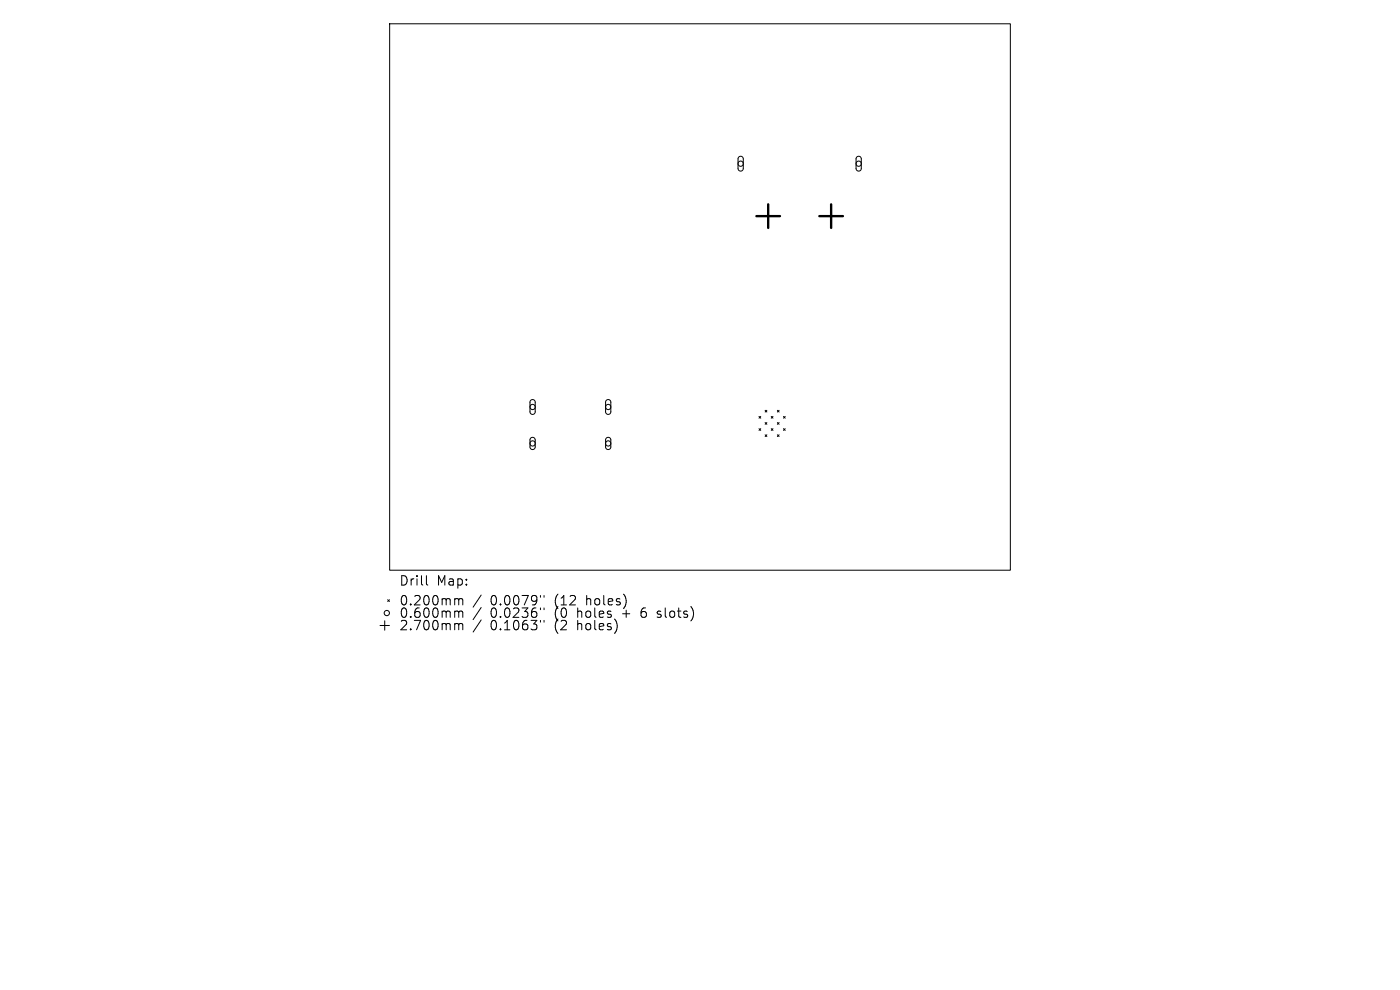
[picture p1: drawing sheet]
<svg xmlns="http://www.w3.org/2000/svg" width="297mm" height="210mm" viewBox="0 0 297 210" stroke-linecap="round" stroke-linejoin="round" font-family="sans-serif">
<defs><g id="words">
<g font-size="2.8">
<text x="84.6" y="124.5">Drill</text>
<text x="92.6" y="124.5">Map:</text>
<text x="84.6" y="128.7">0.200mm</text>
<text x="84.6" y="131.3">0.600mm</text>
<text x="104.1" y="128.7">0.0079&quot;</text>
<text x="104.1" y="131.3">0.0236&quot;</text>
<text x="117.8" y="128.7">(12</text>
<text x="117.8" y="131.3">(0</text>
<text x="122.8" y="131.3">holes</text>
<text x="124.7" y="128.7">holes)</text>
<text x="132.5" y="131.3">+</text>
<text x="136.7" y="131.3">6</text>
<text x="140.3" y="131.3">slots)</text>
<text x="84.6" y="134">2.700mm</text>
<text x="104.1" y="134">0.1063&quot;</text>
<text x="117.8" y="134">(2</text>
<text x="122.8" y="134">holes)</text>
</g>
</g></defs>
<g fill="none" stroke="#000" stroke-width=".21">
<path d="M82.7 5h131.6v116h-131.6zM156.7 33.3l.6-.1 .4 .4v2.2l-.5 .5-.4-.1-.2-.4v-2.1zM181.8 33.3l.5-.1 .4 .4v2.2l-.4 .5-.5-.1-.2-.4v-2.1zM112.6 84.9l.5-.1 .4 .4v2.2l-.4 .5-.4-.1-.3-.4v-2.1zM112.6 92.9l.6-.1 .3 .4v1.7l-.4 .5-.4-.1-.3-.4v-1.6zM128.6 84.9l.6-.1 .4 .4v2.2l-.5 .5-.4-.1-.2-.4v-2.1zM128.6 92.9l.6-.1 .4 .4v1.7l-.5 .5-.4-.1-.2-.4v-1.6zM161 88.3l.4 .4M161 90.9l.4 .4M161.4 88.3l-.4 .4M161.4 90.9l-.4 .4M162.3 89.6l.4 .4"/>
<path d="M162.3 92.2l.4 .4M162.3 87l.4 .4M162.7 87l-.4 .4M162.7 89.6l-.4 .4M162.7 92.2l-.4 .4M163.6 90.9l.4 .4M163.6 88.3l.4 .4M164 88.3l-.4 .4M164 90.9l-.4 .4M164.9 92.2l.4 .4M164.9 89.6l.4 .4M164.9 87l.4 .4"/>
<path d="M165.3 87l-.4 .4M165.3 89.6l-.4 .4M165.3 92.2l-.4 .4M166.2 90.9l.4 .4M166.2 88.3l.4 .4M166.6 88.3l-.4 .4M166.6 90.9l-.4 .4M80.6 132.7h2M81.6 131.7v2M82.2 127.2l.4 .4M82.6 127.2l-.4 .4M90.5 122.1v1.7l.2 .3"/>
<path d="M96.7 127l.5 .1 .1 .2M96.7 129.6l.5 .1 .1 .2M96.7 132.3l.5 .1 .1 .2M97.3 127.3l.3-.3 .5 .1 .1 1.2M97.3 127.3v1M97.3 129.9v1.1M97.3 132.6v1M97.3 129.9l.3-.3 .5 .1 .1 1.3M97.3 132.6l.3-.3 .5 .1 .1 1.2M102.1 126.2l-1.7 2.6M102.1 128.9l-1.7 2.5M102.1 131.5l-1.7 2.6"/>
<path d="M114.7 126.3v.4M114.7 129v.3M114.7 131.6v.4M115.4 126.3v.4M115.4 129v.3M115.4 131.6v.4M139.4 130.9l.2 .1M139.5 129.7v.5"/>
<circle cx="157.1" cy="34.7" r=".56"/>
<circle cx="182.2" cy="34.7" r=".56"/>
<circle cx="113" cy="94.1" r=".56"/>
<circle cx="113" cy="86.3" r=".56"/>
<circle cx="129" cy="94.1" r=".56"/>
<circle cx="129" cy="86.3" r=".56"/>
<circle cx="82.1" cy="130" r=".56"/>
</g>
<path d="M160.5 45.8h5M163 43.3v5.1M173.8 45.8h5M176.3 43.3v5.1" fill="none" stroke="#000" stroke-width=".5"/>
<use href="#words"/>
</svg>
